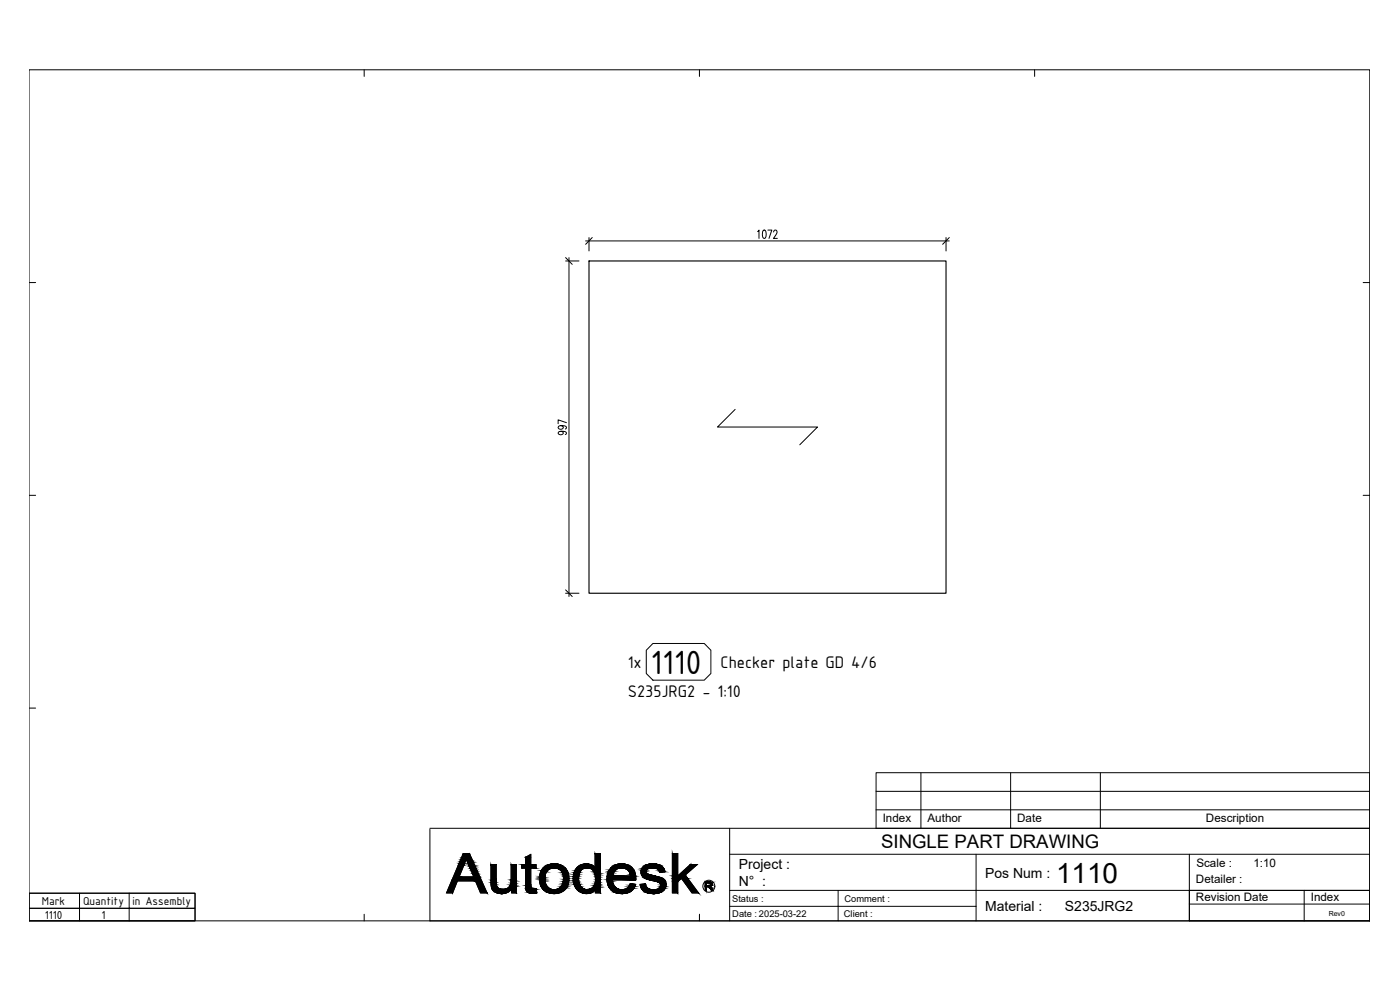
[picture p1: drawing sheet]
<svg xmlns="http://www.w3.org/2000/svg" width="420mm" height="297mm" viewBox="0 0 420 297" stroke-linecap="round" stroke-linejoin="round" font-family="sans-serif">
<defs><g id="words">
<text font-size="10.9" x="195.3" y="202.1">1110</text>
<text font-size="8.4" x="316.9" y="264.8">1110</text>
<text font-size="5.6" x="264.4" y="254.6">SINGLE PART DRAWING</text>
<g font-size="5.4">
<text x="188.4" y="200.3">1x</text>
<text x="216.3" y="200.3">Checker plate GD 4/6</text>
<text x="188.4" y="209">S235JRG2 - 1:10</text>
</g>
<g font-size="4.2">
<text x="221.7" y="260.6">Project :</text>
<text x="295.6" y="263.3">Pos Num :</text>
<text x="221.7" y="265.8">N° :</text>
<text x="295.6" y="273.3">Material :</text>
<text x="319.6" y="273.2">S235JRG2</text>
</g>
<g font-size="3.7">
<text x="12.6" y="271.5">Mark</text>
<text x="13.4" y="275.6">1110</text>
<text x="24.9" y="271.5">Quantity</text>
<text x="30.5" y="275.6">1</text>
<text x="39.8" y="271.5">in Assembly</text>
</g>
<g font-size="3.5">
<text x="264.9" y="246.7">Index</text>
<text x="278.4" y="246.7">Author</text>
<text x="305.3" y="246.7">Date</text>
<text x="361.9" y="246.7">Description</text>
<text x="359.1" y="260.2">Scale :</text>
<text x="376.2" y="260.1">1:10</text>
<text x="358.9" y="265">Detailer :</text>
<text x="358.9" y="270.5">Revision Date</text>
<text x="393.4" y="270.5">Index</text>
</g>
<g font-size="2.8">
<text x="219.7" y="270.5">Status :</text>
<text x="219.8" y="275.2">Date : 2025-03-22</text>
<text x="253.3" y="275.2">Client :</text>
<text x="253.4" y="270.5">Comment :</text>
</g>
<text font-size="2.1" x="398.8" y="274.7">Rev0</text>
</g></defs>
<!-- layer: 0 -->
<g fill="none" stroke="#000" stroke-width=".3">
<path d="M8.7 20.9h402.4v255.4h-402.4zM220.6 122.8l-5.3 5.3h30l-5.3 5.4M195.9 193.1h15.5l1.9 2v7l-1.9 2h-15.5l-1.9-2v-7zM262.9 231.8h148.2v16.7h-148.2zM262.9 237.4h148.2M276.4 231.8v16.7M303.3 231.8v16.7M330.2 231.8v16.7M262.9 243h148.2M8.7 268h49.8v8.3h-49.8zM23.9 268h-15.2v4.5h15.2h-15.2v3.8h15.2M38.8 268h19.7v4.5h-19.7z"/>
<path d="M38.8 268h-14.9v4.5h14.9M38.8 272.5h19.7v3.8h-19.7zM38.8 272.5h-14.9v3.8h14.9"/>
</g>
<!-- layer: FRAME -->
<path d="M109.3 20.9v2M209.9 20.9v2M310.5 20.9v2M8.7 84.8h2M409.1 84.8h2M8.7 148.6h2M409.1 148.6h2M8.7 212.5h2M109.3 274.3v2M209.9 274.3v2" fill="none" stroke="#000" stroke-width=".3"/>
<!-- layer: HEADER -->
<path d="M129 248.8v27.5h282.1v-27.5M129 248.5h282.1M219 248.5v27.8M219 256.3h192.1M292.9 256.3v20M356.9 256.3v20M219 267.2h192.1M219 271.9h74M251.5 267.2v9.1M356.9 271.3h54.2M391.4 267.2v9.1" fill="none" stroke="#000" stroke-width=".3"/>
<!-- layer: AUTODESK_LOGO -->
<g fill="#000" stroke="#000" stroke-width=".3">
<path d="M140.9 256.1l.1 .3h-.3zM157.7 257.2l1.6-.8v.8zM166 259.2h.4zM186.4 259.2h.3zM147.8 266.9h.4zM150.5 268.1h.2zM157.8 266.9h.3zM159.8 268h.4zM160.4 266.7h.5zM163.2 267h1.5zM167.1 260.4h2.4zM173.3 267h1.3z"/>
<path d="M177.3 266.7h.3zM183.3 266.9h3.4zM183.9 262.8h6.9v.2zM186.5 268.1h.5zM189.1 265.2h.7zM188.5 260.3h1.1zM195.8 268.1h.8zM196.1 266.9h3.2zM197.9 261.6h1.6l-1.1 .1zM197.6 260.3h1.4zM212 265.7h1.6zM213 265.7h.6z"/>
<path d="M212.4 266h.6zM212.9 264.9h.7z"/>
<path d="M137.6 259.6l.2 3.5 1.4-3.5zM137.6 259.6l.2 3.5h-1.7z"/>
<path d="M137.8 259.1l1.4 .5 .2-.5zM137.8 259.1l1.4 .5h-1.6z"/>
<path d="M138 258.5l1.4 .6 .2-.6zM138 258.5l1.4 .6h-1.6z"/>
<path d="M138.2 258l1.4 .5 .1-.5zM138.2 258l1.4 .5h-1.6z"/>
<path d="M138.5 257.4l1.2 .6 .2-.6zM138.5 257.4l1.2 .6h-1.5z"/>
<path d="M138.9 256.4l1 1 .8-1zM138.9 256.4l1 1h-1.4z"/>
<path d="M139 256.1l1.7 .3 .2-.3zM139 256.1l1.7 .3h-1.8z"/>
<path d="M140.7 256.4l.7 1-.4-1zM140.7 256.4l.7 1h-1.5z"/>
<path d="M139.9 257.4l1.6 .3-.1-.3zM139.9 257.4l1.6 .3h-1.5z"/>
<path d="M140 257.7l1.8 .6-.3-.6zM140 257.7l1.8 .6h-1.6z"/>
<path d="M140.2 258.3l1.9 .4-.3-.4zM140.2 258.3l1.9 .4h-1.7z"/>
<path d="M140.4 258.7l1.7 .2v-.2zM140.4 258.7l1.7 .2h-1.7z"/>
<path d="M140.4 258.9l1.8 .3-.1-.3zM140.4 258.9l1.8 .3h-1.6z"/>
<path d="M140.6 259.2l1.8 .4-.2-.4zM140.6 259.2l1.8 .4h-1.7z"/>
<path d="M140.7 259.6l1.9 .4-.2-.4zM140.7 259.6l1.9 .4h-1.7z"/>
<path d="M147.3 259.4l1.6 4.7v-4.7zM147.3 259.4l1.6 4.7h-1.6z"/>
<path d="M153.4 259.4l1.6 4.5v-4.5zM153.4 259.4l1.6 4.5h-1.6z"/>
<path d="M157.7 257.2l1.6 2.2v-2.2zM157.7 257.2l1.6 2.2h-1.6z"/>
<path d="M156.5 259.4l4.4 1.1v-1.1zM156.5 259.4l4.4 1.1h-4.4z"/>
<path d="M166 259.2h1zM165.8 259.2h1.2z"/>
<path d="M165.8 259.2l1.4 .1zM165.3 259.3h1.9z"/>
<path d="M165.3 259.3h2.3zM165.1 259.3h2.5z"/>
<path d="M165.1 259.3l2.7 .1zM164.7 259.4h3.1z"/>
<path d="M164.7 259.4l3.5 .1zM164.5 259.5h3.7z"/>
<path d="M164.5 259.5l3.9 .1zM164.2 259.6h4.2z"/>
<path d="M164.2 259.6l4.5 .2-.3-.2zM163.9 259.8l.3-.2 4.5 .2z"/>
<path d="M163.9 259.8l5 .1zM163.6 259.9h5.3z"/>
<path d="M163.6 259.9l5.6 .2-.3-.2zM163.4 260.1l.2-.2 5.6 .2z"/>
<path d="M175.8 259.2h.8zM175.3 259.2h1.3z"/>
<path d="M175.3 259.2h1.4zM175.2 259.2h1.5z"/>
<path d="M175.2 259.2l2 .2zM174.7 259.4l.5-.2 2 .2z"/>
<path d="M174.7 259.4h2.6zM174.6 259.4h2.7z"/>
<path d="M174.6 259.4l3.2 .3-.5-.3zM174.1 259.7l.5-.3 3.2 .3zM174.1 259.7h3.7zM174.1 259.7h3.7z"/>
<path d="M174.1 259.7l4.1 .3-.4-.3zM173.6 260l.5-.3 4.1 .3z"/>
<path d="M173.6 260h4.7zM173.6 260h4.7z"/>
<path d="M173.5 260l5 .4-.2-.4zM173.5 260l5 .4h-5.4z"/>
<path d="M178.6 256.1l1.6 4.3v-4.3zM178.6 256.1l1.6 4.3h-1.6z"/>
<path d="M186.4 259.2h.6zM186 259.2h1z"/>
<path d="M186 259.2h1.2zM185.9 259.2h1.3z"/>
<path d="M185.9 259.2l1.7 .1zM185.4 259.3h2.2z"/>
<path d="M185.4 259.3l2.4 .1zM185.2 259.4h2.6z"/>
<path d="M185.2 259.4l3 .1zM184.8 259.5h3.4z"/>
<path d="M184.8 259.5h3.7zM184.6 259.5h3.9z"/>
<path d="M184.6 259.5l3.9 .1zM184.6 259.5l3.9 .1z"/>
<path d="M184.5 259.6l4.3 .1zM184.2 259.7h4.6z"/>
<path d="M184.2 259.7l4.9 .2zM184 259.9h5.1z"/>
<path d="M184 259.9l5.3 .1-.2-.1zM183.8 260l.2-.1 5.3 .1z"/>
<path d="M195.7 259.2h.9zM195.3 259.2h1.3z"/>
<path d="M195.3 259.2h1.5zM195 259.2h1.8z"/>
<path d="M195 259.2l2.2 .1zM194.6 259.3h2.6z"/>
<path d="M194.6 259.3l2.9 .1zM194.3 259.4h3.2z"/>
<path d="M194.3 259.4l3.5 .1zM194.1 259.5h3.7z"/>
<path d="M194.1 259.5l4 .1zM193.8 259.6h4.3z"/>
<path d="M193.8 259.6l4.5 .1zM193.6 259.7h4.7z"/>
<path d="M193.6 259.7l4.8 .1zM193.4 259.8h5z"/>
<path d="M193.4 259.8l5.2 .1zM193.3 259.9h5.3z"/>
<path d="M193.3 259.9l5.5 .2-.2-.2zM193.3 259.9l5.5 .2h-5.8z"/>
<path d="M201.8 256.1l1.6 6.7v-6.7zM201.8 256.1l1.6 6.7h-1.6z"/>
<path d="M207.2 259.4l-1.6 3.1 3.6-3.1zM203.7 262.5l3.5-3.1-1.6 3.1z"/>
<path d="M135.5 264.3l.3 3.6 1.5-3.6zM135.5 264.3l.3 3.6h-1.8z"/>
<path d="M136.1 263.1l6.6 1.2-4.9-1.2zM136.1 263.1l6.6 1.2h-7.2z"/>
<path d="M140.9 260l2 .7-.3-.7zM140.9 260l2 .7h-1.7z"/>
<path d="M141.2 260.7l2 .7-.3-.7zM141.2 260.7l2 .7h-1.7z"/>
<path d="M141.5 261.4l2.1 .8-.4-.8zM141.5 261.4l2.1 .8h-1.8z"/>
<path d="M141.8 262.2l2.2 .9-.4-.9zM141.8 262.2l2.2 .9h-1.8z"/>
<path d="M137.8 263.1l6.8 1.2-.6-1.2zM137.8 263.1l6.8 1.2h-1.9z"/>
<path d="M142.7 264.3l3.5 3.6-1.6-3.6zM142.7 264.3l3.5 3.6h-2z"/>
<path d="M147.3 264.9h1.7zM147.3 264.9h1.7z"/>
<path d="M147.3 264.1l1.7 .6-.1-.6zM147.3 264.1l1.7 .6h-1.7z"/>
<path d="M147.3 264.7l1.7 .2v-.2zM147.3 264.7l1.7 .2h-1.7z"/>
<path d="M147.3 264.9l1.7 .5v-.5zM147.3 264.9l1.7 .5h-1.6z"/>
<path d="M147.4 265.4l1.6 .1zM147.4 265.4l1.6 .1z"/>
<path d="M147.4 265.5l1.6 .3v-.3zM147.4 265.5l1.6 .3h-1.6z"/>
<path d="M147.4 265.8l1.8 .3-.2-.3zM147.4 265.8l1.8 .3h-1.7z"/>
<path d="M147.5 266.1l1.8 .2-.1-.2zM147.5 266.1l1.8 .2h-1.8z"/>
<path d="M147.5 266.3l2.2 .3-.4-.3zM147.5 266.3l2.2 .3h-2.1z"/>
<path d="M147.6 266.6h2.1zM147.6 266.6h2.1z"/>
<path d="M147.6 266.6l2.6 .2-.5-.2zM147.6 266.6l2.6 .2h-2.5z"/>
<path d="M147.7 266.8l3.1 .1zM147.7 266.8l3.1 .1z"/>
<path d="M147.8 266.9h3.1zM147.8 266.9h3.1z"/>
<path d="M147.8 266.9h3.1zM147.8 266.9h.4z"/>
<path d="M150.3 268.1h.6zM150.3 268.1h.4z"/>
<path d="M149.9 268.1h1.3zM149.9 268.1h1z"/>
<path d="M149.6 268h2zM149.6 268l1.6 .1z"/>
<path d="M149.3 268h2.5zM149.3 268h2.3z"/>
<path d="M152.1 266.6h.6zM152 266.6h.7z"/>
<path d="M149 267.8h3.1zM149 267.8l2.8 .2z"/>
<path d="M148.7 267.7h3.6zM148.7 267.7l3.4 .1z"/>
<path d="M148.4 267.5l3.9 .2 .3-.2zM148.4 267.5l3.9 .2h-3.6z"/>
<path d="M152 266.6h.8zM152 266.6h.8z"/>
<path d="M152 266.6l1.4 .1zM151.9 266.7h1.5z"/>
<path d="M148.2 267.4l4.4 .1 .2-.1zM148.2 267.4l4.4 .1h-4.2z"/>
<path d="M148 267.2l4.8 .2 .3-.2zM148 267.2l4.8 .2h-4.6z"/>
<path d="M148.2 266.9h5.1zM147.8 266.9h5.5z"/>
<path d="M147.8 266.9l5.3 .3 .2-.3zM147.8 266.9l5.3 .3h-5.1z"/>
<path d="M150.9 266.9h2.4zM150.9 266.9h2.4z"/>
<path d="M150.9 266.9h2.4zM148.2 266.9h5.1z"/>
<path d="M151.5 266.8h1.9zM150.9 266.9h2.4z"/>
<path d="M151.9 266.7h1.6zM151.5 266.8h1.9z"/>
<path d="M151.9 266.7h1.6zM151.9 266.7h1.6z"/>
<path d="M153.4 263.9l1.6 .4v-.4zM153.4 263.9l1.6 .4h-1.6z"/>
<path d="M153.4 264.3l1.6 .7v-.7zM153.4 264.3l1.6 .7h-1.7z"/>
<path d="M153.3 265l1.7 .5v-.5zM153.3 265l1.7 .5h-1.9z"/>
<path d="M153.1 265.5l1.9 .5v-.5zM153.1 265.5l1.9 .5h-2.1z"/>
<path d="M152.9 266l2.1 .3v-.3zM152.9 266l2.1 .3h-2.4z"/>
<path d="M152.6 266.3l2.4 .3v-.3zM152.1 266.6l.5-.3 2.4 .3z"/>
<path d="M152.1 266.6h2.9zM152.1 266.6h2.9z"/>
<path d="M152.7 266.6h2.3zM152.7 266.6h2.3z"/>
<path d="M152.8 266.6l2.2 .1zM152.8 266.6l2.2 .1z"/>
<path d="M153.4 266.7h1.6zM153.4 266.7h1.6z"/>
<path d="M153.5 266.7l1.5 1.2v-1.2zM153.5 266.7l1.5 1.2h-1.5z"/>
<path d="M157.7 260.5l1.6 4.9v-4.9zM157.7 260.5l1.6 4.9h-1.6z"/>
<path d="M157.7 265.4l1.6 .1zM157.7 265.4l1.6 .1z"/>
<path d="M157.7 265.5l1.6 .3v-.3zM157.7 265.5l1.6 .3h-1.6z"/>
<path d="M157.7 265.8l1.7 .4-.1-.4zM157.7 265.8l1.7 .4h-1.7z"/>
<path d="M157.7 266.2l1.7 .1v-.1zM157.7 266.2l1.7 .1h-1.7z"/>
<path d="M157.7 266.3l1.8 .1zM157.7 266.3l1.8 .1z"/>
<path d="M157.8 266.4l2.1 .3-.4-.3zM157.8 266.4l2.1 .3h-2.1z"/>
<path d="M157.8 266.7h2.2zM157.8 266.7h2.2z"/>
<path d="M157.8 266.7h2.4zM157.8 266.7h2.4z"/>
<path d="M157.8 266.7l.3 .2 2.1-.2zM157.8 266.7l.3 .2z"/>
<path d="M159.5 268h.9zM159.5 268h.7z"/>
<path d="M159.2 268h1.4zM159.2 268h1.2z"/>
<path d="M160.4 266.7h.5zM160.2 266.7h.7z"/>
<path d="M160.2 266.7l.7 .2v-.2zM158.1 266.9l2.1-.2 .7 .2z"/>
<path d="M158.1 266.9h2.8zM157.8 266.9h3.1z"/>
<path d="M157.8 266.9l3.2 .4-.1-.4zM157.8 266.9l3.2 .4h-3z"/>
<path d="M158 267.3l3.1 .4-.1-.4zM158 267.3l3.1 .4h-2.7z"/>
<path d="M158.4 267.7l2.7 .1zM158.4 267.7l2.7 .1z"/>
<path d="M158.6 267.8l2.5 .1zM158.6 267.8l2.5 .1z"/>
<path d="M158.9 267.9h2.2zM158.9 267.9l1.7 .1z"/>
<path d="M161.9 263.3l1.7 .4v-.4zM161.9 263.3l1.7 .4h-1.7z"/>
<path d="M161.9 263.7l1.7 .3v-.3zM161.9 263.7l1.7 .3h-1.7z"/>
<path d="M161.9 264l1.7 .4v-.4zM161.9 264l1.7 .4h-1.6z"/>
<path d="M162 264.4l1.6 .3v-.3zM162 264.4l1.6 .3h-1.6z"/>
<path d="M162 263l1.6 .3v-.3zM162 263l1.6 .3h-1.7z"/>
<path d="M162 262.7l1.6 .3v-.3zM162 262.7l1.6 .3h-1.6z"/>
<path d="M162 264.7l1.7 .3-.1-.3zM162 264.7l1.7 .3h-1.7z"/>
<path d="M162 262.4l1.6 .3 .1-.3zM162 262.4l1.6 .3h-1.6z"/>
<path d="M162 265l1.8 .2-.1-.2zM162 265l1.8 .2h-1.7z"/>
<path d="M162.1 262.1l1.6 .3 .1-.3zM162.1 262.1l1.6 .3h-1.7z"/>
<path d="M162.1 265.2l1.8 .3-.1-.3zM162.1 265.2l1.8 .3h-1.7z"/>
<path d="M162.2 265.5l1.9 .3-.2-.3zM162.2 265.5l1.9 .3h-1.8z"/>
<path d="M162.2 261.8l1.6 .3 .1-.3zM162.2 261.8l1.6 .3h-1.7z"/>
<path d="M162.3 261.6l1.6 .2 .1-.2zM162.3 261.6l1.6 .2h-1.7z"/>
<path d="M162.3 265.8l1.9 .1zM162.3 265.8l1.9 .1z"/>
<path d="M162.3 265.9l2 .2-.1-.2zM162.3 265.9l2 .2h-1.8z"/>
<path d="M162.4 261.3l1.6 .3 .2-.3zM162.4 261.3l1.6 .3h-1.7z"/>
<path d="M162.5 261.2h1.8zM162.5 261.2l1.7 .1z"/>
<path d="M162.5 266.1l2 .2-.2-.2zM162.5 266.1l2 .2h-2z"/>
<path d="M162.5 266.3l2.3 .2-.3-.2zM162.5 266.3l2.3 .2h-2.1z"/>
<path d="M162.6 260.9l1.7 .3 .3-.3zM162.6 260.9l1.7 .3h-1.8z"/>
<path d="M162.7 260.8h2.1zM162.7 260.8l1.9 .1z"/>
<path d="M162.7 266.5l2.5 .2zM162.7 266.5l2.5 .2h-2.4z"/>
<path d="M162.8 260.6l2 .2 .3-.2zM162.8 260.6l2 .2h-2.1z"/>
<path d="M162.8 266.7l2.5 .1zM162.8 266.7l2.5 .1z"/>
<path d="M162.9 266.8l3 .1zM162.9 266.8l3 .1h-2.8z"/>
<path d="M163 260.4l2.1 .2 .6-.2zM163 260.4l2.1 .2h-2.3z"/>
<path d="M163.1 260.4h2.7zM163 260.4h2.7z"/>
<path d="M163.1 266.9h3zM163.1 266.9h3.2z"/>
<path d="M163.1 266.9h3zM163.1 266.9l1.6 .1z"/>
<path d="M163.1 266.9h3.1zM163.1 266.9h3.1z"/>
<path d="M163.1 260.4h3.1zM163.1 260.4h3.2z"/>
<path d="M163.1 260.4h3.1zM163.1 260.4h2.7z"/>
<path d="M163.1 260.4h3.2zM163.1 260.4h4z"/>
<path d="M163.1 266.9h3.2zM163.1 266.9h3.2z"/>
<path d="M165.7 268.1h1.2zM165.7 268.1h.8z"/>
<path d="M165.6 268.1h1.5zM165.6 268.1h1.3z"/>
<path d="M165 268h2.5zM165 268l2.1 .1z"/>
<path d="M164.9 268h2.8zM164.9 268h2.6z"/>
<path d="M164.5 267.8l3.2 .2 .4-.2zM164.5 267.8l3.2 .2z"/>
<path d="M164.3 267.7h4zM164.3 267.7l3.8 .1z"/>
<path d="M163.9 267.5l4.4 .2 .4-.2zM163.9 267.5l4.4 .2h-4z"/>
<path d="M163.8 267.4h5.1zM163.8 267.4l4.9 .1z"/>
<path d="M163.4 267.2l5.5 .2 .3-.2zM163.4 267.2l5.5 .2h-5.1z"/>
<path d="M163.4 260.1l6 .2-.2-.2zM163.2 260.3l.2-.2 6 .2z"/>
<path d="M163.3 267.1h6.1zM163.3 267.1l5.9 .1z"/>
<path d="M163.2 267.1h6.2zM163.2 267.1h6.2z"/>
<path d="M163.2 260.3h6.3zM163.1 260.3h6.4z"/>
<path d="M164.7 267h4.7zM163.2 267.1h6.2z"/>
<path d="M163.1 260.3h6.4zM163.1 260.3l4 .1z"/>
<path d="M167.1 260.4h2.4zM166.3 260.4h3.2z"/>
<path d="M166.3 260.4h3.2zM166.3 260.4h3.2z"/>
<path d="M166.4 260.4h3.2zM166.4 260.4h3.2z"/>
<path d="M166.4 266.9h3.1zM166.3 266.9h3.2z"/>
<path d="M166.3 266.9h3.2zM166.1 266.9h3.4z"/>
<path d="M166.1 266.9h3.4zM164.7 267h4.7z"/>
<path d="M166.7 260.4l3 .1-.1-.1zM166.7 260.4l3 .1z"/>
<path d="M167 266.9h2.6zM166.4 266.9h3.1z"/>
<path d="M167.2 266.8h2.5zM167 266.9h2.6z"/>
<path d="M167.3 260.5l2.6 .2-.2-.2zM167.3 260.5l2.6 .2z"/>
<path d="M167.5 266.7h2.3zM167.2 266.8h2.5z"/>
<path d="M167.6 260.7l2.3 .1zM167.6 260.7l2.3 .1z"/>
<path d="M167.8 260.8l2.4 .4-.3-.4zM167.8 260.8l2.4 .4h-1.9z"/>
<path d="M168 266.4l1.8 .3 .2-.3zM167.5 266.7l.5-.3 1.8 .3z"/>
<path d="M168 266.4h2zM168 266.4h2z"/>
<path d="M168.3 261.2h1.9zM168.3 261.2h1.9z"/>
<path d="M168.3 261.2l2 .2-.1-.2zM168.3 261.2l2 .2h-1.8z"/>
<path d="M168.5 261.4l1.9 .2-.1-.2zM168.5 261.4l1.9 .2h-1.8z"/>
<path d="M168.4 266h1.9zM168.4 266h1.9z"/>
<path d="M168.4 266l1.6 .4 .3-.4zM168.4 266l1.6 .4h-2z"/>
<path d="M168.6 261.6l1.9 .2-.1-.2zM168.6 261.6l1.9 .2h-1.8z"/>
<path d="M168.7 265.6l1.6 .4 .1-.4zM168.7 265.6l1.6 .4h-1.9z"/>
<path d="M168.7 261.8l1.9 .4-.1-.4zM168.7 261.8l1.9 .4h-1.7z"/>
<path d="M168.7 265.5h1.8zM168.7 265.5l1.7 .1z"/>
<path d="M168.9 265.1l1.6 .4v-.4zM168.9 265.1l1.6 .4h-1.8z"/>
<path d="M168.9 262.2l1.7 .1zM168.9 262.2l1.7 .1z"/>
<path d="M168.9 262.3l1.8 .5-.1-.5zM168.9 262.3l1.8 .5h-1.7z"/>
<path d="M168.9 264.9l1.6 .2 .1-.2zM168.9 264.9l1.6 .2h-1.6z"/>
<path d="M169 262.8l1.7 .1zM169 262.8l1.7 .1z"/>
<path d="M169.1 262.9l1.6 .6v-.6zM169.1 262.9l1.6 .6h-1.6z"/>
<path d="M169 264.5l1.6 .4 .1-.4zM169 264.5l1.6 .4h-1.7z"/>
<path d="M169.1 263.5h1.6zM169.1 263.5h1.6z"/>
<path d="M169.1 263.5l1.6 .1zM169.1 263.5l1.6 .1z"/>
<path d="M169.1 263.6l1.6 .2v-.2zM169.1 263.6l1.6 .2h-1.6z"/>
<path d="M169.1 263.8l1.6 .4v-.4zM169.1 263.8l1.6 .4h-1.6z"/>
<path d="M169.1 264.2l1.6 .3v-.3zM169.1 264.2l1.6 .3h-1.7z"/>
<path d="M172 264.3h1.7zM172 264.3h1.7z"/>
<path d="M172 263.5l1.6 .2v-.2zM172 263.5l1.6 .2h-1.6z"/>
<path d="M172 263.7l1.7 .6-.1-.6zM172 263.7l1.7 .6h-1.7z"/>
<path d="M172 263l1.6 .5 .1-.5zM172 263l1.6 .5h-1.6z"/>
<path d="M172 264.3l1.8 .6-.1-.6zM172 264.3l1.8 .6h-1.6z"/>
<path d="M172.1 262.8l1.6 .2v-.2zM172.1 262.8l1.6 .2h-1.7z"/>
<path d="M172.2 262.4l1.5 .4 .1-.4zM172.2 262.4l1.5 .4h-1.6z"/>
<path d="M172.2 264.9h1.6zM172.2 264.9h1.6z"/>
<path d="M172.2 264.9l1.8 .5-.2-.5zM172.2 264.9l1.8 .5h-1.7z"/>
<path d="M172.2 262.2h1.6zM172.2 262.2l1.6 .2z"/>
<path d="M172.3 261.8l1.5 .4 .2-.4zM172.3 261.8l1.5 .4h-1.6z"/>
<path d="M172.3 265.4l1.7 .1zM172.3 265.4l1.7 .1z"/>
<path d="M172.3 265.5l2 .5-.3-.5zM172.3 265.5l2 .5h-1.8z"/>
<path d="M172.3 261.7h1.7zM172.3 261.7l1.7 .1z"/>
<path d="M172.5 261.3h1.8zM172.5 261.3h1.8z"/>
<path d="M172.5 261.3l1.5 .4 .3-.4zM172.5 261.3l1.5 .4h-1.7z"/>
<path d="M172.5 266h1.8zM172.5 266h1.8z"/>
<path d="M172.5 266l2.2 .4-.4-.4zM172.5 266l2.2 .4h-1.9z"/>
<path d="M172.7 261l1.6 .3 .2-.3zM172.7 261l1.6 .3h-1.8z"/>
<path d="M172.7 260.8l1.8 .2 .2-.2zM172.7 260.8l1.8 .2h-1.8z"/>
<path d="M172.8 266.4h2zM172.8 266.4h2z"/>
<path d="M172.8 266.4l2.1 .2zM172.8 266.4l2.1 .2z"/>
<path d="M172.9 260.7l1.8 .1 .2-.1zM172.9 260.7l1.8 .1h-2z"/>
<path d="M172.9 266.6l2.6 .2-.6-.2zM172.9 266.6l2.6 .2h-2.4z"/>
<path d="M173 260.5l1.9 .2 .6-.2zM173 260.5l1.9 .2h-2z"/>
<path d="M173.1 266.8l2.7 .1zM173.1 266.8l2.7 .1z"/>
<path d="M173.2 266.9h2.9zM173.2 266.9h2.9z"/>
<path d="M173.1 260.4h2.8zM173.1 260.4l2.4 .1z"/>
<path d="M173.1 260.4h2.9zM173.1 260.4h3z"/>
<path d="M173.1 260.4h2.9zM173.1 260.4h2.8z"/>
<path d="M175.4 268.1h.7zM175.4 268.1h1.2z"/>
<path d="M173.1 260.4h3zM173.1 260.4h5.4z"/>
<path d="M173.2 266.9h3zM173.2 266.9l1.4 .1z"/>
<path d="M175.4 268.1h1.3zM175.4 268.1h1.2z"/>
<path d="M174.8 268h2.4zM174.8 268l1.9 .1z"/>
<path d="M174.7 267.9h2.6zM174.7 267.9l2.5 .1z"/>
<path d="M177.3 266.7h.3zM177.3 266.7h.3z"/>
<path d="M177.3 266.7h.4zM177.3 266.7h.4z"/>
<path d="M177.3 266.7h.4zM177.2 266.7h.5z"/>
<path d="M174.3 267.7l3 .2 .4-.2zM174.3 267.7l3 .2h-2.6z"/>
<path d="M177.2 266.7h.7zM177.2 266.7h.7z"/>
<path d="M174.2 267.7h3.6zM174.2 267.7h3.5z"/>
<path d="M177.2 266.7l.9 .1zM177.1 266.8h1z"/>
<path d="M177.1 266.8h1.2zM177.1 266.8h1.2z"/>
<path d="M173.8 267.4l4 .3 .4-.3zM173.8 267.4l4 .3h-3.6z"/>
<path d="M177.1 266.8h1.3zM177 266.8h1.4z"/>
<path d="M173.6 267.3h4.7zM173.6 267.3l4.6 .1z"/>
<path d="M177 266.8h1.5zM177 266.8h1.5z"/>
<path d="M177 266.8h1.5zM176.9 266.8h1.6z"/>
<path d="M173.3 267l5 .3 .2-.3zM173.3 267l5 .3h-4.7z"/>
<path d="M176.9 266.8l1.8 .1zM176.9 266.8l1.8 .1z"/>
<path d="M174.6 267h3.9zM173.3 267h5.2z"/>
<path d="M176.2 266.9h2.4zM174.6 267h3.9z"/>
<path d="M176.9 266.9h1.7zM176.9 266.9h1.7z"/>
<path d="M176.9 266.9h1.7zM176.2 266.9h2.4z"/>
<path d="M178.5 260.4h1.7zM176.1 260.4h4.1z"/>
<path d="M176.1 260.4h4.1zM176.1 260.4h4.1z"/>
<path d="M176.6 260.4l3.6 .1zM176.6 260.4l3.6 .1z"/>
<path d="M177.2 260.5l3 .3v-.3zM177.2 260.5l3 .3h-2.5z"/>
<path d="M177.7 260.8l2.5 .5v-.5zM177.7 260.8l2.5 .5h-2.1z"/>
<path d="M178.1 261.3l2.1 .2v-.2zM178.1 261.3l2.1 .2h-2z"/>
<path d="M178.2 261.5l2 .5v-.5zM178.2 261.5l2 .5h-1.8z"/>
<path d="M178.4 262l1.8 .5v-.5zM178.4 262l1.8 .5h-1.6z"/>
<path d="M178.6 262.5l1.6 .6v-.6zM178.6 262.5l1.6 .6h-1.5z"/>
<path d="M178.7 263.1l1.5 .7v-.7zM178.7 263.1l1.5 .7h-1.5z"/>
<path d="M178.7 263.8l1.5 .2v-.2zM178.7 263.8l1.5 .2h-1.5z"/>
<path d="M178.7 264l1.5 .7v-.7zM178.7 264l1.5 .7h-1.5z"/>
<path d="M178.7 264.7l1.5 .6v-.6zM178.7 264.7l1.5 .6h-1.7z"/>
<path d="M178.5 265.3l1.7 .5v-.5zM178.5 265.3l1.7 .5h-1.9z"/>
<path d="M178.3 265.8l1.9 .4v-.4zM178.3 265.8l1.9 .4h-2.2z"/>
<path d="M178 266.2l2.2 .1zM177.9 266.3h2.3z"/>
<path d="M177.9 266.3l2.3 .3v-.3zM177.4 266.6l.5-.3 2.3 .3z"/>
<path d="M177.4 266.6l2.8 .1zM177.4 266.6l2.8 .1z"/>
<path d="M177.6 266.7h2.6zM177.6 266.7h2.6z"/>
<path d="M177.6 266.7h2.6zM177.6 266.7h2.6z"/>
<path d="M177.7 266.7h2.5zM177.7 266.7h2.5z"/>
<path d="M177.7 266.7h2.5zM177.7 266.7h2.5z"/>
<path d="M177.9 266.7l2.3 .1zM177.9 266.7l2.3 .1z"/>
<path d="M178.1 266.8h2.1zM178.1 266.8h2.1z"/>
<path d="M178.3 266.8h1.9zM178.3 266.8h1.9z"/>
<path d="M178.4 266.8h1.8zM178.4 266.8h1.8z"/>
<path d="M178.5 266.8h1.7zM178.5 266.8h1.7z"/>
<path d="M178.5 266.8l1.7 .1zM178.5 266.8l1.7 .1z"/>
<path d="M178.7 266.9l1.5 1v-1zM178.7 266.9l1.5 1h-1.5z"/>
<path d="M182.2 264l1.6 .4v-.4zM182.2 264l1.6 .4h-1.6z"/>
<path d="M182.2 264.4l1.7 .3-.1-.3zM182.2 264.4l1.7 .3h-1.7z"/>
<path d="M183.9 262.8l6.9 .2zM189 263h1.8z"/>
<path d="M182.2 262.8l6.8 .2zM182.2 262.8l6.8 .2h-6.8z"/>
<path d="M182.2 264.7l1.8 .3-.1-.3zM182.2 264.7l1.8 .3h-1.7z"/>
<path d="M182.3 262.6l1.6 .2v-.2zM182.3 262.6l1.6 .2h-1.7z"/>
<path d="M182.3 262.5h1.7zM182.3 262.5l1.6 .1z"/>
<path d="M182.3 265l1.8 .2-.1-.2zM182.3 265l1.8 .2h-1.7z"/>
<path d="M182.4 265.2l1.8 .3-.1-.3zM182.4 265.2l1.8 .3h-1.8z"/>
<path d="M182.4 262l1.6 .5 .1-.5zM182.4 262l1.6 .5h-1.7z"/>
<path d="M182.4 261.9h1.7zM182.4 261.9l1.7 .1z"/>
<path d="M182.4 265.5l1.9 .3-.1-.3zM182.4 265.5l1.9 .3h-1.8z"/>
<path d="M182.5 265.8l2.1 .3-.3-.3zM182.5 265.8l2.1 .3h-1.9z"/>
<path d="M182.6 261.5l1.5 .4 .2-.4zM182.6 261.5l1.5 .4h-1.7z"/>
<path d="M182.7 261.4h1.7zM182.7 261.4l1.6 .1z"/>
<path d="M182.7 266.1l1.9 .1zM182.7 266.1l1.9 .1z"/>
<path d="M182.7 266.2h2zM182.7 266.2h2z"/>
<path d="M182.8 266.2l2.3 .3-.4-.3zM182.8 266.2l2.3 .3h-2.1z"/>
<path d="M182.9 261.1l1.5 .3 .3-.3zM182.9 261.1l1.5 .3h-1.7z"/>
<path d="M182.9 261h2zM182.9 261l1.8 .1z"/>
<path d="M183 260.9h1.9zM183 260.9l1.9 .1z"/>
<path d="M183 266.5l2.2 .1zM183 266.5l2.2 .1z"/>
<path d="M183 266.6l2.7 .2-.5-.2zM183 266.6l2.7 .2h-2.5z"/>
<path d="M183.2 260.6l1.7 .3 .4-.3zM183.2 260.6l1.7 .3h-1.9z"/>
<path d="M183.2 266.8l3.1 .1zM183.2 266.8l3.1 .1z"/>
<path d="M183.3 260.5l2 .1 .5-.1zM183.3 260.5l2 .1h-2.1z"/>
<path d="M183.3 260.4l2.6 .1zM183.3 260.4l2.6 .1z"/>
<path d="M183.3 260.5h2.6zM183.3 260.5h2.5z"/>
<path d="M183.4 260.4h3.1zM183.4 260.4h2.5z"/>
<path d="M183.3 266.9h3.2zM183.3 266.9h3.2z"/>
<path d="M183.4 260.4h3.2zM183.4 260.4h3.5z"/>
<path d="M183.4 260.4h3.2zM183.4 260.4h3.1z"/>
<path d="M183.3 266.9h3.4zM183.3 266.9h3.4z"/>
<path d="M186 268.1h1.3zM186 268.1h1z"/>
<path d="M185.7 268h1.9zM185.7 268l1.6 .1z"/>
<path d="M185.3 268h2.6zM185.3 268h2.3z"/>
<path d="M183.5 260.3h4.5zM183.5 260.3l3.4 .1z"/>
<path d="M185.1 267.9h3.1zM185.1 267.9l2.8 .1z"/>
<path d="M183.5 260.3h5zM183.5 260.3h4.5z"/>
<path d="M184.7 267.8h3.8zM184.7 267.8l3.5 .1z"/>
<path d="M184.5 267.7h4.3zM184.5 267.7l4 .1z"/>
<path d="M182.2 263h8.6zM182.2 263h8.6z"/>
<path d="M184.2 267.6h4.8zM184.2 267.6l4.6 .1z"/>
<path d="M183.8 260l5.8 .3-.3-.3zM183.8 260l5.8 .3h-6.1z"/>
<path d="M184 267.4l5 .2 .3-.2zM184 267.4l5 .2h-4.8z"/>
<path d="M183.8 267.3h5.7zM183.8 267.3l5.5 .1z"/>
<path d="M183.7 267.2h5.8zM183.7 267.2l5.8 .1z"/>
<path d="M183.5 260.3h6.1zM183.5 260.3h5z"/>
<path d="M188.5 260.3h1.1zM188 260.3h1.6z"/>
<path d="M188 260.3l1.6 .1zM186.9 260.4h2.7z"/>
<path d="M186.9 260.4h2.7zM186.6 260.4h3z"/>
<path d="M186.6 260.4h3zM186.6 260.4h3z"/>
<path d="M186.6 260.4h3.1zM186.6 260.4h3.1z"/>
<path d="M187.2 260.4l2.7 .2-.2-.2zM187.2 260.4l2.7 .2h-2.2z"/>
<path d="M189.1 265.2l1.7 .2zM189.1 265.2l1.7 .2h-1.8z"/>
<path d="M183.4 266.9l6.1 .3 .4-.3zM183.4 266.9l6.1 .3h-5.8z"/>
<path d="M187.7 260.6l2.3 .1zM187.7 260.6l2.3 .1z"/>
<path d="M186.8 266.9h3.1zM186.7 266.9h3.2z"/>
<path d="M186.7 266.9h3.2zM186.7 266.9h3.2z"/>
<path d="M186.7 266.9h3.2zM183.4 266.9h6.5z"/>
<path d="M187.3 266.9h2.6zM186.8 266.9h3.1z"/>
<path d="M187.9 260.7l2.2 .2-.1-.2zM187.9 260.7l2.2 .2h-1.8z"/>
<path d="M187.9 266.7l2 .2 .2-.2zM187.3 266.9l.6-.2 2 .2z"/>
<path d="M188.3 260.9l1.9 .1zM188.3 260.9l1.9 .1z"/>
<path d="M188.4 261l1.9 .2-.1-.2zM188.4 261l1.9 .2h-1.7z"/>
<path d="M188.2 266.5l1.9 .2 .1-.2zM187.9 266.7l.3-.2 1.9 .2z"/>
<path d="M188.6 261.2l1.8 .2-.1-.2zM188.6 261.2l1.8 .2h-1.7z"/>
<path d="M188.2 266.5h2.1zM188.2 266.5h2z"/>
<path d="M188.7 261.4l1.8 .2-.1-.2zM188.7 261.4l1.8 .2h-1.6z"/>
<path d="M188.6 266.1l1.7 .4 .1-.4zM188.2 266.5l.4-.4 1.7 .4z"/>
<path d="M188.9 261.6l1.7 .3-.1-.3zM188.9 261.6l1.7 .3h-1.6z"/>
<path d="M189 261.9l1.7 .3-.1-.3zM189 261.9l1.7 .3h-1.6z"/>
<path d="M188.7 266l1.7 .1 .2-.1zM188.7 266l1.7 .1h-1.8z"/>
<path d="M189.1 262.2l1.6 .2v-.2zM189.1 262.2l1.6 .2h-1.6z"/>
<path d="M189.1 262.4l1.7 .4-.1-.4zM189.1 262.4l1.7 .4h-1.6z"/>
<path d="M189 265.6l1.6 .4 .1-.4zM189 265.6l1.6 .4h-1.9z"/>
<path d="M182.2 263l8.6 .1zM182.2 263l8.6 .1z"/>
<path d="M182.2 263.1l8.6 .6v-.6zM182.2 263.1l8.6 .6h-8.7z"/>
<path d="M189 265.4l1.7 .2 .1-.2zM189 265.4l1.7 .2h-1.7z"/>
<path d="M182.1 263.7l8.7 .1zM182.1 263.7l8.7 .1z"/>
<path d="M182.1 263.8l8.7 .2v-.2zM182.1 263.8l8.7 .2h-8.6z"/>
<path d="M193.6 265.2l.1 .2zM192.1 265.4l1.5-.2 .1 .2z"/>
<path d="M192.1 265.4l1.7 .1zM192.1 265.4l1.7 .1z"/>
<path d="M192.1 265.5l1.7 .3v-.3zM192.1 265.5l1.7 .3h-1.6z"/>
<path d="M192.2 265.8l1.8 .3-.2-.3zM192.2 265.8l1.8 .3h-1.7z"/>
<path d="M192.4 261.5l1.6 .1-.1-.1zM192.4 261.5l1.6 .1h-1.7z"/>
<path d="M192.3 261.6l1.8 .4-.1-.4zM192.3 261.6l1.8 .4h-1.7z"/>
<path d="M192.4 261.1h1.6zM192.4 261.1h1.6z"/>
<path d="M192.4 261.1l1.5 .4 .1-.4zM192.4 261.1l1.5 .4h-1.5z"/>
<path d="M192.3 266.1l1.8 .2-.1-.2zM192.3 266.1l1.8 .2h-1.8z"/>
<path d="M192.4 262l1.9 .1zM192.4 262l1.9 .1z"/>
<path d="M192.3 266.3l2.1 .2-.3-.2zM192.3 266.3l2.1 .2h-1.9z"/>
<path d="M192.4 262.1l1.9 .1zM192.4 262.1l1.9 .1z"/>
<path d="M192.4 262.2l2.4 .2zM192.4 262.2l2.4 .2h-2.3z"/>
<path d="M192.5 266.5l2.2 .1zM192.5 266.5l2.2 .1z"/>
<path d="M192.6 260.7l1.4 .4 .5-.4zM192.6 260.7l1.4 .4h-1.6z"/>
<path d="M192.6 260.6h2zM192.6 260.6l1.9 .1z"/>
<path d="M192.6 266.6l2.3 .2zM192.6 266.6l2.3 .2z"/>
<path d="M192.6 260.5h2.1zM192.6 260.5l2 .1z"/>
<path d="M192.5 262.4l2.9 .1zM192.5 262.4l2.9 .1h-2.8z"/>
<path d="M192.6 266.8l2.9 .1zM192.6 266.8l2.9 .1z"/>
<path d="M192.8 260.4h2.4zM192.8 260.4l1.9 .1h-2.1z"/>
<path d="M192.6 262.5l3.2 .2zM192.6 262.5l3.2 .2z"/>
<path d="M192.8 266.9h3.3zM192.8 266.9h3.3z"/>
<path d="M192.8 260.4h3zM192.8 260.4h3.1z"/>
<path d="M192.8 260.4h3zM192.8 260.4h2.4z"/>
<path d="M192.6 262.7h3.5zM192.6 262.7h3.5z"/>
<path d="M195.8 268.1h.6zM196 268.1h.4z"/>
<path d="M192.7 262.7l4.2 .2zM192.7 262.7l4.2 .2h-4z"/>
<path d="M196.1 266.9h3.2zM196.8 266.9l2.5 .1z"/>
<path d="M192.8 266.9l6.5 .1zM192.8 266.9l6.5 .1z"/>
<path d="M195.4 268.1h1.4zM195.4 268.1h1.2z"/>
<path d="M192.9 262.9l4.7 .2zM192.9 262.9l4.7 .2h-4.6z"/>
<path d="M194.9 268h2.4zM194.9 268l1.9 .1z"/>
<path d="M194.7 268h2.7zM194.7 268h2.6z"/>
<path d="M192.9 260.3h4.7zM192.9 260.3l3 .1h-3.1z"/>
<path d="M193 263.1h4.6zM193 263.1h4.6z"/>
<path d="M193 263.1l5.1 .2zM193 263.1l5.1 .2z"/>
<path d="M194.3 267.9h3.6zM194.3 267.9l3.1 .1z"/>
<path d="M197.9 261.6l.5 .1zM198 261.7h.4z"/>
<path d="M194.1 267.8h3.8zM194.1 267.8l3.8 .1z"/>
<path d="M193.2 263.3h4.9zM193.2 263.3h4.9z"/>
<path d="M193.2 263.3h5.2zM193.2 263.3h5.2z"/>
<path d="M193.3 263.3l5.4 .2-.3-.2zM193.3 263.3l5.4 .2h-5.1z"/>
<path d="M193.7 267.7l4.2 .1 .5-.1zM193.7 267.7l4.2 .1h-3.8z"/>
<path d="M193.6 267.6h4.9zM193.6 267.6l4.8 .1z"/>
<path d="M193.6 263.5l5.4 .1zM193.6 263.5l5.4 .1z"/>
<path d="M193.3 267.4l5.2 .2 .2-.2zM193.3 267.4l5.2 .2h-4.9z"/>
<path d="M193 260.1l5.9 .1zM193 260.1l5.9 .1z"/>
<path d="M193 260.2h5.9zM193 260.2l4.6 .1z"/>
<path d="M193.2 267.4h5.7zM193.2 267.4h5.5z"/>
<path d="M197.6 260.3l1.4 .1zM195.9 260.4h3.1z"/>
<path d="M193.8 263.6l5.3 .2zM193.8 263.6l5.3 .2z"/>
<path d="M195.9 260.4h3.2zM195.9 260.4h3.2z"/>
<path d="M196.2 260.4l2.9 .1zM196.2 260.4l2.9 .1z"/>
<path d="M196.9 260.5l2.3 .1zM196.9 260.5l2.3 .1z"/>
<path d="M194.2 263.8l5.2 .2-.3-.2zM194.2 263.8l5.2 .2h-4.6zM194.8 264h4.6zM194.8 264h4.6z"/>
<path d="M192.9 267.1l6 .3 .3-.3zM192.9 267.1l6 .3h-5.7z"/>
<path d="M197.1 260.6l2.2 .1zM197.1 260.6l2.2 .1z"/>
<path d="M197.4 260.7l1.9 .1zM197.4 260.7l1.9 .1z"/>
<path d="M197.4 260.8l2.1 .3-.2-.3zM197.4 260.8l2.1 .3h-1.7z"/>
<path d="M192.8 267h6.5zM192.8 267l6.4 .1z"/>
<path d="M196.8 266.9h2.6zM196.1 266.9h3.2z"/>
<path d="M194.8 264l4.7 .1zM194.8 264l4.7 .1z"/>
<path d="M197.8 261.1l1.7 .1zM197.8 261.1l1.7 .1z"/>
<path d="M197.8 261.2l1.7 .4v-.4zM197.8 261.2l1.7 .4h-1.6z"/>
<path d="M197.4 266.7l2 .2 .1-.2zM196.8 266.9l.6-.2 2 .2z"/>
<path d="M195.2 264.1l4.3 .1zM195.2 264.1l4.3 .1z"/>
<path d="M195.7 264.2l3.9 .1zM195.7 264.2l3.9 .1z"/>
<path d="M197.7 266.6l1.8 .1 .1-.1zM197.4 266.7l.3-.1 1.8 .1z"/>
<path d="M196.3 264.3l3.4 .2-.1-.2zM196.3 264.3l3.4 .2z"/>
<path d="M197.7 266.5h1.9zM197.7 266.5l1.9 .1z"/>
<path d="M197 264.5h2.8zM197 264.5h2.8z"/>
<path d="M197.2 264.5l2.6 .1zM197.2 264.5l2.6 .1z"/>
<path d="M197.4 264.6h2.4zM197.4 264.6h2.4z"/>
<path d="M197.5 264.6l2.3 .4v-.4zM197.5 264.6l2.3 .4h-1.8z"/>
<path d="M198.1 266.1l1.5 .4 .2-.4zM197.7 266.5l.4-.4 1.5 .4z"/>
<path d="M198 265h1.9zM198 265h1.9z"/>
<path d="M198.1 266h1.7zM198.1 266l1.7 .1z"/>
<path d="M198.1 265l1.8 .1zM198.1 265l1.8 .1z"/>
<path d="M198.1 265.1l1.8 .3v-.3zM198.1 265.1l1.8 .3h-1.7z"/>
<path d="M198.3 265.6l1.5 .4 .1-.4zM198.3 265.6l1.5 .4h-1.7z"/>
<path d="M198.2 265.4l1.7 .2v-.2zM198.2 265.4l1.7 .2h-1.6z"/>
<path d="M201.8 262.8h1.6zM201.8 262.8h1.6z"/>
<path d="M203.4 262.8h2.5zM203.4 262.8h2.5z"/>
<path d="M201.8 262.8l2.7 .8-1.1-.8zM201.8 262.8l2.7 .8h-2.7z"/>
<path d="M201.8 264.5l1.6 3.4v-3.4zM201.8 264.5l1.6 3.4h-1.6z"/>
<path d="M201.8 263.6l1.6 .9 1.1-.9zM201.8 263.6l1.6 .9h-1.6z"/>
<path d="M201.8 263.6h2.7zM201.8 263.6h2.7z"/>
<path d="M203.7 262.5l2.2 .3-.3-.3zM203.4 262.8l.3-.3 2.2 .3z"/>
<path d="M203.4 262.8l3 .8-.5-.8zM203.4 262.8l3 .8h-1.9z"/>
<path d="M204.5 263.6h1.9zM204.5 263.6h1.9z"/>
<path d="M204.6 263.6l5 4.3-3.2-4.3zM204.6 263.6l5 4.3h-1.9z"/>
<path d="M211.7 264.9l.3 .8v-.8zM211.7 264.9l.3 .8h-.3z"/>
<path d="M211.7 265.7l1.8 .1zM211.7 265.7l1.8 .1z"/>
<path d="M211.7 266l.3 1.2v-1.2zM211.7 266l.3 1.2h-.3z"/>
<path d="M212.7 266.1h.5zM212.8 266.1h.4zM212.8 266.1h.4z"/>
<path d="M212.8 266.1h.4zM212.8 266.1h.4z"/>
<path d="M211.7 264.9h1.1zM211.7 264.9h1.2z"/>
<path d="M211.7 266h1.3zM211.7 266h.7z"/>
<path d="M212.4 266h.6zM212.4 266h.6z"/>
<path d="M211.7 264.6h1.3zM211.7 264.6h1.3z"/>
<path d="M211.7 264.6h1.6zM211.7 264.6h1.6z"/>
<path d="M212.6 266l.6 .1zM212.6 266l.6 .1zM212.7 266.1h.5z"/>
<path d="M211.7 265.9h1.5zM211.7 265.9l1.3 .1z"/>
<path d="M212.8 266.1l.5 .2zM212.8 266.1l.5 .2z"/>
<path d="M211.7 264.6l1.6 .1zM211.7 264.6l1.6 .1z"/>
<path d="M211.7 264.7h1.8zM211.7 264.7h1.8z"/>
<path d="M212.9 266.3l.5 .1zM212.9 266.3l.5 .1z"/>
<path d="M211.7 265.8h1.7zM211.7 265.8l1.5 .1z"/>
<path d="M213 266.4h.5zM213 266.4h.5zM213 266.4h.5zM213 266.4h.5z"/>
<path d="M211.7 264.7h1.8zM211.7 264.7l1.2 .2z"/>
<path d="M213 266.4l.6 .2zM213 266.4l.6 .2z"/>
<path d="M211.7 265.8h1.8zM211.7 265.8h1.7z"/>
<path d="M212.9 264.9h.7zM212.8 264.9h.8z"/>
<path d="M212.8 264.9h.8zM212.8 264.9h.8z"/>
<path d="M213 265.7h.6zM212.7 265.7h.9z"/>
<path d="M213.1 266.6l.8 .6-.3-.6zM213.1 266.6l.8 .6h-.4z"/>
<path d="M213 264.9l.6 .1zM213 264.9l.6 .1z"/>
<path d="M213.1 265.7h.5zM213 265.7h.6zM213 265.7h.6z"/>
<path d="M213.2 265l.5 .1zM213.2 265l.5 .1zM213.3 265.1h.4zM213.3 265.1h.4z"/>
<path d="M213.3 265.5h.3zM213.3 265.5h.3z"/>
<path d="M213.3 265.5h.3zM213.1 265.7h.5z"/>
<path d="M213.3 265.1l.4 .2v-.2zM213.3 265.1l.4 .2h-.4zM213.3 265.3h.4zM213.3 265.3h.4z"/>
<path d="M213.3 265.3l.4 .2v-.2zM213.3 265.3l.4 .2h-.4z"/>
<path d="M213.3 265.5h.4zM213.3 265.5h.3z"/>
</g>
<g fill="none" stroke="#000" stroke-width=".3">
<path d="M139 256.1h1.9l-1 1.3 2.3 5.7h-4.4l4.9 1.2 1.5 3.6h2l-5.3-11.8a7.9 7.9 0 0 0-1.7 3.5l-1.4 3.5 4.9 1.2h-5.4l-1.5 3.6h-1.8zM147.3 259.4h1.6l.1 5.5a1.68 1.68 0 0 0 1.9 2h-3.1l-.2-.3-.3-1.7zM153.4 259.4h1.6v8.5h-1.5v-1.2l-1.4-.1a2.53 2.53 0 0 0 1.3-2.7zM157.7 257.2l1.6-.8v3h1.6v1.1h-1.6l.1 5.7 .1 .2 .7 .3-2.4 .2-.1-6.4h-1.2v-1.1h1.2zM178.6 256.1h1.6v11.8h-1.5v-1l-1.3-.3a4 4 0 0 0-.2-6.1l-1.1-.1h2.5zM201.8 256.1h1.6v6.7l1.1 .8-1.1 .9v3.4h-1.6zM147.8 266.9l5.7-.2a3.7 3.7 0 0 1-5.7 .2zM157.8 266.9l3.1-.3 .2 1.3-1.2 .1a1.84 1.84 0 0 1-2.1-1.1zM163.1 260.4a4.9 4.9 0 0 1 6.4-.1l-3.2 .1a3.1 3.1 0 0 0-2.7 4 2.75 2.75 0 0 0 2.7 2.5l-3.1 .2a5.1 5.1 0 0 1-.1-6.7zM166.3 260.4l3.2-.1a4.5 4.5 0 0 1 .9 5.3 4.5 4.5 0 0 1-4.7 2.5l-1.2-.3-1.3-.7 3.1-.2a3.1 3.1 0 0 0 2.8-4 2.68 2.68 0 0 0-2.8-2.5zM173.1 260.4a3.7 3.7 0 0 1 5.4 0 4.6 4.6 0 0 0-4 .6 4.1 4.1 0 0 0 .4 5.6l1.3 .3-2.9 .1a5.1 5.1 0 0 1-.2-6.6zM173.3 267l2.9-.1 1.2-.3 1.3 .3a3.5 3.5 0 0 1-5.4 .1z"/>
<path d="M183.3 260.5a4.7 4.7 0 0 1 6.3-.2l-3 .1a2.61 2.61 0 0 0-2.7 2.4l6.9 .2v1h-7a2.76 2.76 0 0 0 2.9 2.9h-3.3a5 5 0 0 1-.1-6.4zM183.4 266.9h3.3a2.36 2.36 0 0 0 2.4-1.7l1.7 .2a4.5 4.5 0 0 1-7.1 1.8zM183.9 262.8h5.3a2.39 2.39 0 0 0-2.6-2.4l3-.1 .8 1.1 .4 1.6zM192.1 265.4l1.6-.2a2.02 2.02 0 0 0 2.4 1.7l3.2 .1a5 5 0 0 1-6.7-.4zM193 260.1a5 5 0 0 1 5.9 .1l-3 .2a1.73 1.73 0 0 0-2 1.1 1.37 1.37 0 0 0 1.5 1 8.3 8.3 0 0 1 4.1 1.6l.3 .4a2.3 2.3 0 0 1-.5 2.5l-3.2-.1a1.5 1.5 0 0 0 1.6-.3 1.5 1.5 0 0 0 .3-1.6l-1-.5a6.4 6.4 0 0 1-4.4-1.8 1.99 1.99 0 0 1 .4-2.6zM195.9 260.4l3-.2 .6 1.4-1.5 .2a1.67 1.67 0 0 0-2.1-1.4zM203.4 262.8l3.8-3.4h2l-3.6 3.1 4 5.4h-1.9l-3.2-4.3zM211.7 264.6l1.8 .1-1.5 .2v.8l1.5 .1-1.5 .2v1.2h-.3zM212.4 266l.8 .1 .7 1.1h-.4l-.6-.9zM212.8 264.9l.7-.2 .2 .4-.2 .7-1.5-.1h1a.41 .41 0 0 0 .3-.5 .41 .41 0 0 0-.5-.3z"/>
<circle cx="212.7" cy="265.9" r="1.8"/>
</g>
<!-- layer: AS_DIM_ON -->
<g fill="#fff" stroke="#fff" stroke-width=".3">
<path d="M227.1 68.7l6.5 3.1h-6.5zM227.1 68.7l6.5 3.1v-3.1z"/>
<path d="M170.3 125.6v5.1h-3.1zM167.2 125.6v5.1l3.1-5.1z"/>
</g>
<g fill="none" stroke="#000" stroke-width=".3">
<path d="M169.7 78.3h4.1M169.7 77.3l2 2M170.8 77.3v101.7M175.8 72.3h109.1M176.8 71.3v4M177.7 71.3l-1.9 2M227.4 69.5l.4-.5v2.5M229.1 69.2l.4-.2a1.89 1.89 0 0 1 0 2.5h-.2a2 2 0 0 1-.2-2.3zM230.4 69h1.2l-.8 2.5M232.2 69.6l.1-.3a.56 .56 0 0 1 .8-.1 .56 .56 0 0 1 0 .8l-1 1.5h1.2M283.9 71.3v4M284.9 71.3l-2 2"/>
<path d="M168.3 129.4l.6 .3a.74 .74 0 0 1-.5 .8 .74 .74 0 0 1-.9-.5 1.58 1.58 0 0 1 2.5-.1l-.3 .5M168.3 127.7l.6 .3a.68 .68 0 0 1-.6 .8 .68 .68 0 0 1-.7-.8l.7-.3a1.21 1.21 0 0 1 1.7 .7l-.3 .3M170 126.8l-2.5-.8v1.2M169.7 178h4.1M169.7 177l2 2"/>
</g>
<!-- layer: 0 -->
<g fill="#fff" stroke="#fff" stroke-width=".3">
<path d="M188.5 196.5l4.8 4.1h-4.8zM188.5 196.5l4.8 4.1v-4.1z"/>
<path d="M195.7 194.8l16 7.6h-16zM195.7 194.8l16 7.6v-7.6z"/>
<path d="M213.9 196.5l49.6 4.1h-49.6zM213.9 196.5l49.6 4.1v-4.1z"/>
<path d="M188.5 205.2l34.5 4.1h-34.5zM188.5 205.2l34.5 4.1v-4.1z"/>
</g>
<path d="M176.8 78.3h107.1v99.7h-107.1z" fill="none" stroke="#000" stroke-width=".34"/>
<use href="#words"/>
</svg>
